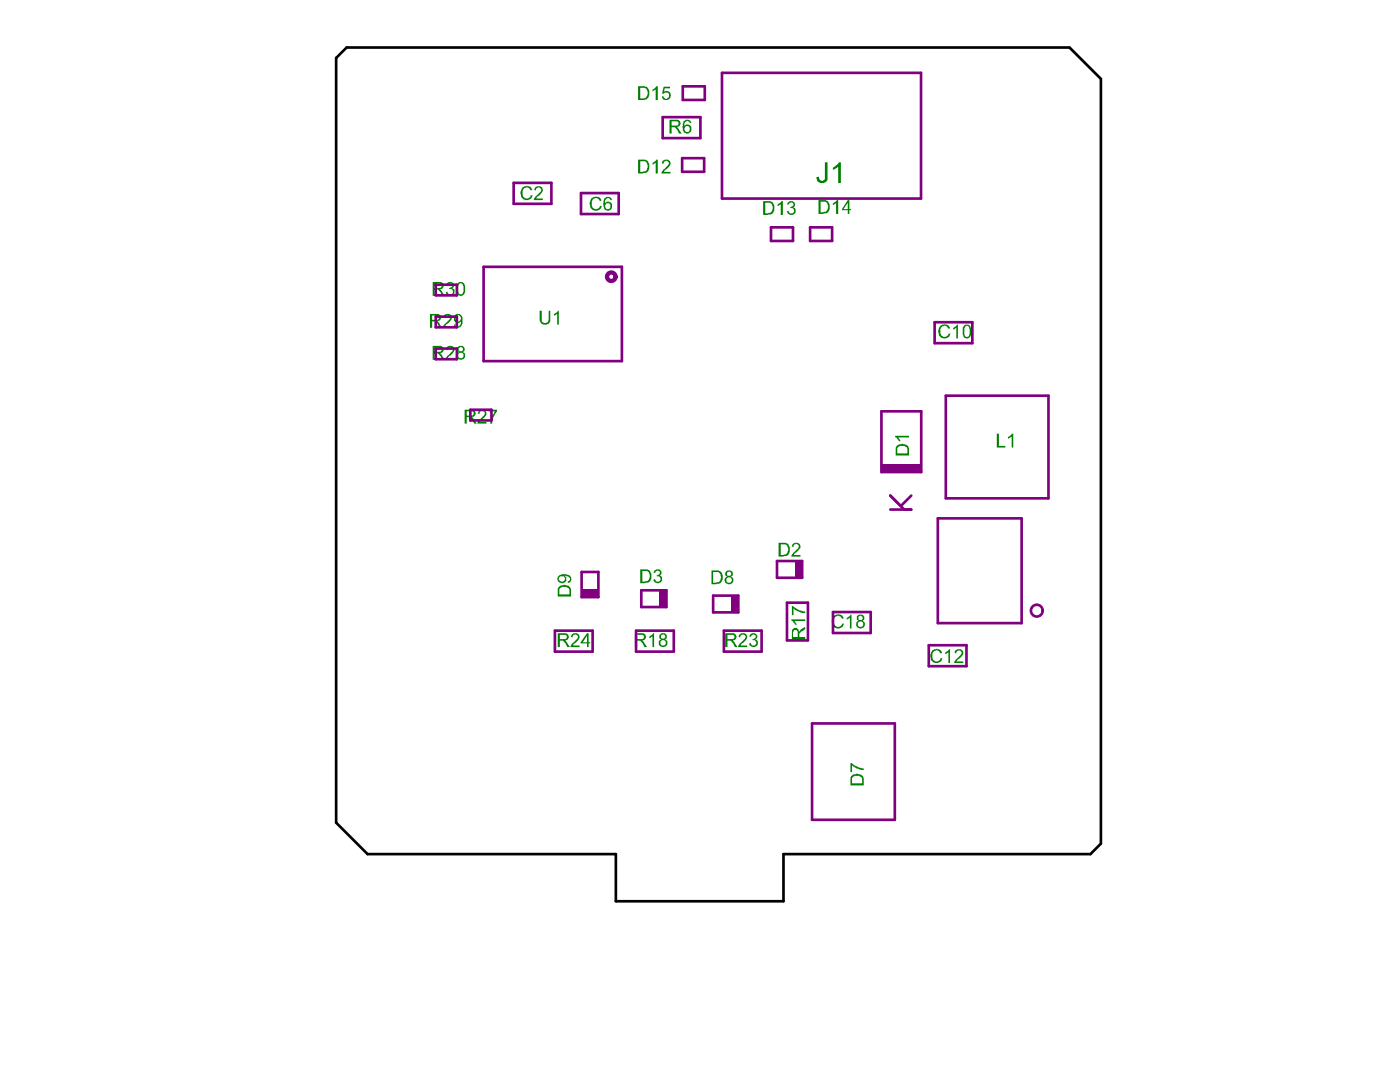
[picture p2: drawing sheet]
<svg xmlns="http://www.w3.org/2000/svg" width="279mm" height="216mm" viewBox="0 0 279 216" stroke-linecap="round" stroke-linejoin="round" font-family="sans-serif">
<path d="M67.1 11.6l2.1-2.1h144.2l6.3 6.3v152.5l-2.1 2.1h-61.2v9.4h-33.5v-9.4h-49.5l-6.3-6.2z" fill="none" stroke="#000" stroke-width=".53"/>
<g fill="#008000">
<path d="M164.6 32.4h.6v2.7a1.14 1.14 0 0 1-.7 1.4 1.14 1.14 0 0 1-1.4-.4l-.2-.7 .6-.1v.1a.6 .6 0 0 0 .5 .7 .6 .6 0 0 0 .6-.7z"/>
<path d="M166.2 33.4l.9-.5 .3-.5h.4v4.1h-.5v-3.3l-1 .7h-.1z"/>
<path d="M166.2 40.6l.4-.3 .4-.4h.3v2.8h-.4v-2.2l-.5 .4h-.2z"/>
<path d="M157.9 123.6h2.8v.3h-2.1l.4 .7v.1h-.3l-.1-.4-.7-.5z"/>
<path d="M158 120.9l.9 .5a2.41 2.41 0 0 0 1.8 .6v.3a3.3 3.3 0 0 1-2.3-.9v1.3h-.4z"/>
<path d="M198.9 86.5h.5v2.5h1.2v.3h-1.7z"/>
<path d="M201.2 87.2l.6-.3 .1-.4h.3v2.8h-.3v-2.2l-.5 .4h-.2z"/>
<path d="M169.7 152.3h.3l.6 .5 .7 .3 1.1 .2v.3l-.7-.1a2.45 2.45 0 0 1-1.7-.8v1.4h-.3z"/>
<path d="M166.3 123l.6-.4a1.3 1.3 0 0 1 1.3 .5l.1 .3-.3 .1a.75 .75 0 0 0-.6-.6 1.08 1.08 0 0 0-.9 1.7 .77 .77 0 0 0 .8 .5 .77 .77 0 0 0 .7-.7h.4a1.24 1.24 0 0 1-1.3 1 1.24 1.24 0 0 1-1.1-1.3v-.4z"/>
<path d="M169 123.3l.4-.2 .3-.5h.2v2.8h-.3v-2.2l-.4 .4h-.2z"/>
<path d="M130.5 113.9a.82 .82 0 0 1 1-.3 .82 .82 0 0 1 .5 1l-.3 .2a.85 .85 0 0 1 .3 1.2 .85 .85 0 0 1-1.3 .2l-.3-.4v-.2l.3-.1a.53 .53 0 0 0 .6 .6 .53 .53 0 0 0 .5-.6 .53 .53 0 0 0-.5-.5h-.2v-.2l.2-.1a.41 .41 0 0 0 .4-.5 .41 .41 0 0 0-.6-.3l-.2 .1-.2 .4-.3-.1z"/>
<path d="M130.2 17.8h.2l.6-.6h.3v2.8h-.4v-2.2l-.7 .5z"/>
<path d="M132.4 17.3h1.3v.3h-1l-.1 .7a.91 .91 0 0 1 1.2 .5 .91 .91 0 0 1-.6 1.2h-.4a.74 .74 0 0 1-.7-.8h.3v.1a.54 .54 0 0 0 .7 .4 .54 .54 0 0 0 .4-.6 .56 .56 0 0 0-.3-.7 .56 .56 0 0 0-.6 .2l-.5 .1z"/>
<path d="M104.2 37.5l.5-.3a1.3 1.3 0 0 1 1.4 .4l.1 .3-.3 .1a.75 .75 0 0 0-.6-.6 1.08 1.08 0 0 0-.9 1.7 .77 .77 0 0 0 .8 .5 .77 .77 0 0 0 .7-.6h.4a1.24 1.24 0 0 1-1.4 .9 1.24 1.24 0 0 1-1-1.2v-.5z"/>
<path d="M106.7 37.5a.85 .85 0 0 1 1.4-.2 .85 .85 0 0 1-.2 1.4l-.3 .4-.5 .3v.2h1.2v.3h-1.8v-.1a2.66 2.66 0 0 1 1.4-1.5v-.1a.52 .52 0 0 0-.3-.7 .52 .52 0 0 0-.6 .4v.1l-.4-.1z"/>
<path d="M129.6 127l.4-.2 .3-.4h.2v2.7h-.3v-2.2l-.4 .4h-.2z"/>
<path d="M130.2 32.5l.4-.2 .4-.4h.3v2.7h-.4v-2.2l-.5 .4h-.2z"/>
<path d="M132.2 32.1a.95 .95 0 0 1 1.6 .5v.1a2.46 2.46 0 0 1-1.2 1.4v.2h1.2v.3h-1.8v-.3l.3-.4a2.69 2.69 0 0 0 1.2-1.4 .54 .54 0 0 0-.6-.4 .54 .54 0 0 0-.5 .5v.1l-.3-.1z"/>
<path d="M95.5 82.1a.85 .85 0 0 1 1.3-.2 .85 .85 0 0 1-.1 1.3l-.4 .5-.5 .3v.2h1.3v.3h-1.8v-.1a3 3 0 0 1 1.2-1.5 .51 .51 0 0 0-.1-.8 .51 .51 0 0 0-.7 .4v.1l-.3-.1z"/>
<path d="M97.5 81.8h1.7v.3l-.2 .3a3.5 3.5 0 0 0-.8 2.1h-.4l.1-.8 .9-1.6h-1.3z"/>
<path d="M178.6 87h2.8v.3h-2.1l.4 .6v.1h-.3l-.1-.3-.7-.5z"/>
<path d="M186 129.9l.5-.4a1.3 1.3 0 0 1 1.4 .5l.1 .3-.3 .1a.75 .75 0 0 0-.7-.6 1.08 1.08 0 0 0-.8 1.7 .77 .77 0 0 0 .8 .5 .77 .77 0 0 0 .7-.7h.4a1.24 1.24 0 0 1-1.4 1 1.24 1.24 0 0 1-1-1.3v-.4z"/>
<path d="M188.6 130.2l.5-.2 .3-.5h.2v2.8h-.3v-2.2l-.5 .4h-.2z"/>
<path d="M190.6 129.8a.95 .95 0 0 1 1.6 .5l-.3 .7-.6 .5-.4 .5h1.3v.3h-1.8v-.3l.4-.4a2.69 2.69 0 0 0 1.1-1.4 .54 .54 0 0 0-.6-.4 .54 .54 0 0 0-.4 .5v.1l-.4-.1z"/>
<path d="M89.1 69.3a.85 .85 0 0 1 1.3-.1 .85 .85 0 0 1-.1 1.3l-.3 .4-.6 .3v.3h1.3v.3h-1.8v-.1a3 3 0 0 1 1.3-1.5 .51 .51 0 0 0-.1-.9 .51 .51 0 0 0-.8 .5v.1l-.3-.1z"/>
<path d="M107.7 62h.4v1.6a.69 .69 0 0 0 .4 .8 .69 .69 0 0 0 .8-.2l.2-.3v-1.9h.3v1.6a1.07 1.07 0 0 1-1 1.2 1.07 1.07 0 0 1-1.1-1.2z"/>
<path d="M110.6 62.6l.4-.2 .3-.4h.2v2.8h-.3v-2.3l-.4 .5h-.2z"/>
<path d="M88.6 63a.85 .85 0 0 1 1.3-.2 .85 .85 0 0 1-.2 1.3l-.3 .5-.5 .3v.2h1.3v.3h-1.8v-.1a3 3 0 0 1 1.2-1.5 .51 .51 0 0 0-.1-.8 .51 .51 0 0 0-.7 .4v.1l-.3-.1z"/>
<path d="M114.1 126.7a.85 .85 0 0 1 1.3-.2 .85 .85 0 0 1-.2 1.3l-.3 .5-.5 .3v.2h1.3v.3h-1.8v-.1a3 3 0 0 1 1.2-1.5 .51 .51 0 0 0-.1-.8 .51 .51 0 0 0-.7 .4v.1l-.3-.1z"/>
<path d="M147.5 126.7a.85 .85 0 0 1 1.4-.2 .85 .85 0 0 1-.2 1.3l-.3 .5-.6 .3v.2h1.3v.3h-1.8v-.1a3 3 0 0 1 1.3-1.5 .51 .51 0 0 0-.1-.8 .51 .51 0 0 0-.8 .4v.1l-.3-.1z"/>
<path d="M149.7 126.7a.8 .8 0 0 1 .9-.4 .8 .8 0 0 1 .5 .9l-.4 .4a.76 .76 0 0 1 .6 .9 .76 .76 0 0 1-.9 .6l-.5-.1-.4-.3v-.3l.4-.1a.53 .53 0 0 0 .5 .5 .53 .53 0 0 0 .5-.5 .53 .53 0 0 0-.4-.6h-.3v-.2l.2-.1a.42 .42 0 0 0 .4-.4 .42 .42 0 0 0-.4-.4l-.1 .1a.38 .38 0 0 0-.4 .4l-.4-.1z"/>
<path d="M158.1 108.6a.87 .87 0 0 1 1.5-.1 .87 .87 0 0 1-.4 1.4l-.2 .3-.5 .3v.2h1.2v.4h-1.8v-.1a2.66 2.66 0 0 1 1.4-1.5v-.1a.52 .52 0 0 0-.3-.8 .52 .52 0 0 0-.6 .4v.2l-.4-.2z"/>
<path d="M187.6 65.1l.5-.3a1.3 1.3 0 0 1 1.4 .4l.1 .3-.3 .1a.75 .75 0 0 0-.7-.6 1.08 1.08 0 0 0-.8 1.7 .77 .77 0 0 0 .8 .5 .77 .77 0 0 0 .7-.6h.4a1.24 1.24 0 0 1-1.4 .9 1.24 1.24 0 0 1-1.1-1.2v-.5z"/>
<path d="M190.2 65.4l.4-.2 .4-.4h.2v2.7h-.3v-2.2l-.5 .4h-.2z"/>
<path d="M89.1 56.6a.81 .81 0 0 1 1-.3 .81 .81 0 0 1 .5 .8l-.3 .3a.85 .85 0 0 1 .3 1.3 .85 .85 0 0 1-1.3 .1l-.3-.3v-.2l.3-.1a.56 .56 0 0 0 .6 .6 .56 .56 0 0 0 .5-.6 .56 .56 0 0 0-.5-.5h-.3v-.3l.3-.1a.41 .41 0 0 0 .4-.5 .41 .41 0 0 0-.7-.2l-.2 .1-.1 .3-.3-.1z"/>
<path d="M118 39.6l.5-.3a1.3 1.3 0 0 1 1.4 .4l.1 .3-.3 .1a.75 .75 0 0 0-.6-.6 1.08 1.08 0 0 0-.9 1.7 .77 .77 0 0 0 .8 .5 .77 .77 0 0 0 .7-.6h.4a1.24 1.24 0 0 1-1.3 .9 1.24 1.24 0 0 1-1.1-1.2v-.5z"/>
<path d="M155.2 40.8l.4-.2 .3-.5h.3v2.8h-.4v-2.2l-.4 .4h-.2z"/>
<path d="M157.2 40.5a.81 .81 0 0 1 .9-.4 .81 .81 0 0 1 .6 .9l-.3 .3a.86 .86 0 0 1 .3 1.2 .86 .86 0 0 1-1.2 .3l-.4-.4v-.2l.3-.2a.56 .56 0 0 0 .6 .6 .56 .56 0 0 0 .5-.5 .56 .56 0 0 0-.6-.6h-.2v-.2l.2-.1a.42 .42 0 0 0 .5-.4 .42 .42 0 0 0-.5-.5l-.1 .2a.38 .38 0 0 0-.4 .4l-.3-.1z"/>
<path d="M163.4 39.9h.9a1.1 1.1 0 0 1 1.3 1.2 1.16 1.16 0 0 1-1.1 1.5l-1.1 .1zM163.8 40.2v2.2h.5a1.1 1.1 0 0 0 .8-1.8l-.4-.4z"/>
<path d="M169.2 39.9h.3v1.8h.3v.2h-.3v.8h-.3v-.8h-1.2v-.2zM169.2 40.5l-.9 1.2h.9z"/>
<path d="M158 125.7a.72 .72 0 0 1 .9-.4 .72 .72 0 0 1 .5 .7l.6-.5 .7-.4v.4l-1.2 .9v.7h1.2v.4h-2.7zM158.4 125.8l-.1 1.3h.9v-.8a.49 .49 0 0 0-.2-.6 .49 .49 0 0 0-.6 .1z"/>
<path d="M111.4 117.2a1.67 1.67 0 0 1 2.5 0l.1 1.8h-2.7zM111.6 117.5v1.1h2v-.5a1 1 0 0 0-1.3-1z"/>
<path d="M111.3 115.1a1.91 1.91 0 0 1 2.7 0v.1a.8 .8 0 0 1-.7 1.2v-.4a.43 .43 0 0 0 .4-.4 .43 .43 0 0 0-.3-.5l-.7-.2a.81 .81 0 0 1 .2 1.1 .81 .81 0 0 1-1.1 .3 .82 .82 0 0 1-.5-1.2zM111.6 115.1v.1a.58 .58 0 0 0 .3 .8 .58 .58 0 0 0 .7-.2 .58 .58 0 0 0-.1-.8z"/>
<path d="M169.8 154.9a1.67 1.67 0 0 1 2.5 0l.1 1.8h-2.7zM170 155.2v1.1h2.1v-.5a1 1 0 0 0-1.4-1z"/>
<path d="M171 123a.82 .82 0 0 1 1-.3 .82 .82 0 0 1 .5 .9l-.3 .3a.79 .79 0 0 1 .4 1 .79 .79 0 0 1-1 .5h-.1a.83 .83 0 0 1-.6-.6 .83 .83 0 0 1 .3-.9l.1-.1a.49 .49 0 0 1-.3-.7zM171.3 123.1a.46 .46 0 0 0 .3 .6 .46 .46 0 0 0 .6-.4 .46 .46 0 0 0-.6-.4zM171.2 124.6a.55 .55 0 0 0 1.1 0 .55 .55 0 0 0-1.1 0z"/>
<path d="M127.8 113.6h.9a1.1 1.1 0 0 1 1.3 1.2 1.16 1.16 0 0 1-1.1 1.5l-1.1 .1zM128.2 113.9v2.2h.5a1.1 1.1 0 0 0 .8-1.8l-.3-.4z"/>
<path d="M127.3 17.2h1.1a1.14 1.14 0 0 1 1.2 1.4 1.12 1.12 0 0 1-1.2 1.4h-1.1zM127.8 17.5v2.1h.5a1.06 1.06 0 0 0 .9-1.5l-.3-.5z"/>
<path d="M126.7 126.4h1.3a.76 .76 0 0 1 .9 .6 .76 .76 0 0 1-.7 .8h-.1l.3 .1 .8 1.2h-.6l-.3-.7-.5-.6h-.7v1.3h-.4zM127.1 126.7v.8h.8a.45 .45 0 0 0 .6-.3 .45 .45 0 0 0-.5-.5z"/>
<path d="M131.6 126.7a.82 .82 0 0 1 1-.3 .82 .82 0 0 1 .5 .9l-.3 .3a.79 .79 0 0 1 .4 1 .79 .79 0 0 1-1 .5h-.1a.83 .83 0 0 1-.6-.6 .83 .83 0 0 1 .3-.9l.1-.1a.43 .43 0 0 1-.3-.6zM131.9 126.8a.46 .46 0 0 0 .3 .7 .46 .46 0 0 0 .6-.4 .46 .46 0 0 0-.6-.5zM131.8 128.3a.55 .55 0 0 0 1.1 0 .55 .55 0 0 0-1.1 0z"/>
<path d="M127.3 31.9h1a1.1 1.1 0 0 1 1.3 1.1 1.16 1.16 0 0 1-1.1 1.5l-1.2 .1zM127.8 32.2v2.1l.6-.1a.69 .69 0 0 0 .8-.6 .91 .91 0 0 0 0-1 .91 .91 0 0 0-.9-.4z"/>
<path d="M133.6 23.9h1.3a.76 .76 0 0 1 .9 .6 .76 .76 0 0 1-.7 .9h-.1l.3 .1 .8 1.2h-.6l-.3-.8-.5-.5h-.7v1.3h-.4zM134 24.2v.9h.8a.45 .45 0 0 0 .6-.4 .45 .45 0 0 0-.5-.5z"/>
<path d="M136.5 24.1h.1a.84 .84 0 0 1 1.4 .4h-.4a.57 .57 0 0 0-.7-.3 .57 .57 0 0 0-.3 .8v.2a.84 .84 0 0 1 1.3 0 .84 .84 0 0 1-.3 1.2l-.2 .1a.88 .88 0 0 1-.9-.1 .88 .88 0 0 1-.2-.9l-.1-.2zM136.7 25.4a.56 .56 0 0 0 0 .8 .56 .56 0 0 0 .8-.1 .57 .57 0 0 0 0-.8 .57 .57 0 0 0-.8 .1z"/>
<path d="M92.7 81.8h1.3a.76 .76 0 0 1 .9 .6 .76 .76 0 0 1-.7 .8h-.1l.3 .2 .8 1.1h-.6l-.3-.7-.5-.6h-.7v1.3h-.4zM93.1 82.1v.8h.8a.45 .45 0 0 0 .6-.3 .45 .45 0 0 0-.5-.5z"/>
<path d="M178.9 89.1a1.67 1.67 0 0 1 2.4 0l.1 1.8h-2.6zM179.1 89.4v1.1h2v-.6a1 1 0 0 0-1.4-.9z"/>
<path d="M142 113.8h1a1.1 1.1 0 0 1 1.2 1.2 1.17 1.17 0 0 1-.9 1.5l-1.3 .1zM142.3 114.1v2.2h.7a1.05 1.05 0 0 0 .8-1.5l-.1-.2a.54 .54 0 0 0-.7-.5z"/>
<path d="M144.8 114.1a.81 .81 0 0 1 .9-.3 .81 .81 0 0 1 .6 .9l-.5 .4a.77 .77 0 0 1 .5 1 .77 .77 0 0 1-.9 .5l-.2-.1a.75 .75 0 0 1-.3-1.3l.2-.2a.43 .43 0 0 1-.3-.6zM145.1 114.3a.46 .46 0 0 0 .2 .6 .46 .46 0 0 0 .6-.4 .46 .46 0 0 0-.5-.5zM145 115.8a.55 .55 0 0 0 1.1 0 .55 .55 0 0 0-1.1 0z"/>
<path d="M86.3 69h1.3a.76 .76 0 0 1 1 .6 .76 .76 0 0 1-.8 .9h-.1l.3 .1 .8 1.2h-.5l-.4-.8-.5-.5h-.6v1.3h-.5zM86.8 69.3v.9h.7a.45 .45 0 0 0 .7-.4 .45 .45 0 0 0-.6-.5z"/>
<path d="M91.2 69.3a.82 .82 0 0 1 1-.3 .82 .82 0 0 1 .5 1l-.3 .3a.79 .79 0 0 1 .4 1 .79 .79 0 0 1-.9 .5h-.1a.83 .83 0 0 1-.7-.7 .83 .83 0 0 1 .3-.8l.2-.1a.43 .43 0 0 1-.4-.7zM91.6 69.4a.46 .46 0 0 0 .2 .7 .46 .46 0 0 0 .6-.4 .46 .46 0 0 0-.5-.5zM91.4 70.9a.55 .55 0 0 0 1.1 0 .55 .55 0 0 0-1.1 0z"/>
<path d="M85.8 62.6h1.3a.76 .76 0 0 1 .9 .7 .76 .76 0 0 1-.7 .8h-.1l.3 .1 .8 1.2h-.6l-.3-.7-.5-.6h-.7v1.3h-.4zM86.2 63v.8h.8a.45 .45 0 0 0 .6-.3 .45 .45 0 0 0-.5-.5z"/>
<path d="M90.6 63.1a.98 .98 0 0 1 1.3-.3 .98 .98 0 0 1 .4 1.2 1.14 1.14 0 0 1-1.2 1.4l-.5-.4v-.2l.3-.1a.54 .54 0 0 0 .6 .4 .54 .54 0 0 0 .5-.5v-.6a.74 .74 0 0 1-1 .4 .74 .74 0 0 1-.4-.9zM90.8 63.5a.6 .6 0 0 0 1.2 0 .6 .6 0 0 0-1.2 0z"/>
<path d="M111.3 126.4h1.3a.76 .76 0 0 1 .9 .6 .76 .76 0 0 1-.7 .8h-.1l.3 .1 .8 1.2h-.6l-.3-.7-.5-.6h-.7v1.3h-.4zM111.7 126.7v.8h.8a.45 .45 0 0 0 .6-.3 .45 .45 0 0 0-.5-.5z"/>
<path d="M117.1 126.4h.4v1.8h.3v.2h-.3v.7h-.4v-.7h-1.2v-.2zM117.1 126.9l-.8 1.3h.8z"/>
<path d="M144.8 126.4h1.2a.76 .76 0 0 1 1 .6 .76 .76 0 0 1-.7 .8h-.2l.4 .1 .7 1.2h-.5l-.3-.7-.6-.6h-.6v1.3h-.4zM145.2 126.7v.8h.7a.45 .45 0 0 0 .7-.3 .45 .45 0 0 0-.6-.5z"/>
<path d="M155.4 108.3h.9a1.1 1.1 0 0 1 1.3 1.2 1.16 1.16 0 0 1-1 1.5l-1.2 .1zM155.8 108.6v2.1h.5a1.1 1.1 0 0 0 .8-1.8l-.3-.3z"/>
<path d="M192.5 64.9a.98 .98 0 0 1 1 .1 .98 .98 0 0 1 .3 1v.2a1.01 1.01 0 0 1-.2 1.1 1.01 1.01 0 0 1-1.1 .1 3.7 3.7 0 0 1-.4-2.1zM192.6 65.2v.2a2.36 2.36 0 0 0 .1 1.7 .44 .44 0 0 0 .4 .1 .44 .44 0 0 0 .3-.4 2.04 2.04 0 0 0-.1-1.6l-.2-.2z"/>
<path d="M86.3 56.3h1.3a.76 .76 0 0 1 1 .6 .76 .76 0 0 1-.8 .9h-.1l.3 .1 .8 1.1h-.5l-.4-.7-.5-.5h-.6v1.2h-.5zM86.8 56.6v.8h.7a.45 .45 0 0 0 .7-.3 .45 .45 0 0 0-.6-.5z"/>
<path d="M91.4 56.4a.98 .98 0 0 1 1.1 .1 .98 .98 0 0 1 .3 1.1v.1a1.01 1.01 0 0 1-.2 1.1 1.01 1.01 0 0 1-1.2 .1 3.7 3.7 0 0 1-.3-2.1zM91.6 56.7v.2a2.36 2.36 0 0 0 .1 1.7 .54 .54 0 0 0 .6 0 .54 .54 0 0 0 .2-.5 1.21 1.21 0 0 0-.6-1.6z"/>
<path d="M120.7 39.5h.1a.84 .84 0 0 1 1.3 .4h-.3a.57 .57 0 0 0-.7-.3 .57 .57 0 0 0-.3 .7v.3a.84 .84 0 0 1 1.2 0 .84 .84 0 0 1-.2 1.2l-.2 .1a.88 .88 0 0 1-.9-.1 .88 .88 0 0 1-.3-.9l-.1-.2zM120.9 40.8a.56 .56 0 0 0 0 .8 .56 .56 0 0 0 .8-.1 .57 .57 0 0 0 0-.8 .57 .57 0 0 0-.8 .1z"/>
<path d="M152.3 40.1h1a1.1 1.1 0 0 1 1.2 1.2 1.16 1.16 0 0 1-1 1.5l-1.2 .1zM152.7 40.5v2.1h.6a1.1 1.1 0 0 0 .7-1.8l-.3-.3z"/>
</g>
<g fill="none" stroke="#800080" stroke-width=".53">
<path d="M136.3 17.2h4.4v2.7h-4.4zM144.1 14.5h39.7v25.1h-39.7zM102.5 36.5h7.5v4.2h-7.5zM115.9 38.5h7.6v4.2h-7.6zM132.3 23.4h7.5v4.2h-7.5zM136.1 31.6h4.4v2.7h-4.4zM87 56.8h4.2v2.1h-4.2zM96.5 53.2h27.6v18.9h-27.6zM153.9 45.4h4.4v2.7h-4.4zM161.7 45.4h4.4v2.7h-4.4zM87 69.6h4.2v2.1h-4.3zM87 63.2h4.2v2.1h-4.3z"/>
<path d="M186.5 64.3h7.6v4.2h-7.6zM188.8 79h20.4v20.4h-20.4zM93.9 81.8h4.2v2.1h-4.2zM175.9 82.1h8v12.1h-8zM116.1 114.1h3.3v5h-3.3zM128 117.8h5v3.3h-5zM142.3 118.8h5v3.4h-5zM155.1 111.9h5v3.4h-5zM187.2 103.4h16.7v20.9h-16.7zM110.7 125.8h7.6v4.2h-7.6zM126.9 125.8h7.6v4.2h-7.6zM144.5 125.8h7.5v4.2h-7.5z"/>
<path d="M157.1 120.3h4.1v7.5h-4.1zM166.2 122.1h7.6v4.2h-7.6zM185.4 128.7h7.5v4.2h-7.5zM162.1 144.4h16.5v19.2h-16.5z"/>
</g>
<g fill="#800080">
<path d="M158.6 111.9h1.5v3.4h-1.5z" fill-rule="evenodd"/>
<path d="M145.9 118.8h1.4v3.4h-1.4z" fill-rule="evenodd"/>
<path d="M131.6 117.8h1.4v3.3h-1.4z" fill-rule="evenodd"/>
<path d="M116.1 117.7h3.3v1.4h-3.3z" fill-rule="evenodd"/>
<path d="M175.9 92.7h8v1.5h-8z" fill-rule="evenodd"/>
</g>
<g fill="none" stroke="#800080" stroke-width=".53">
<path d="M177.7 98.9l2.8 2.8M181.9 98.9l-2.1 2.1M177.7 101.7h4.2"/>
<circle cx="206.9" cy="121.8" r="1.18"/>
</g>
<circle cx="122" cy="55.2" r=".85" fill="none" stroke="#800080" stroke-width=".85"/>
</svg>
